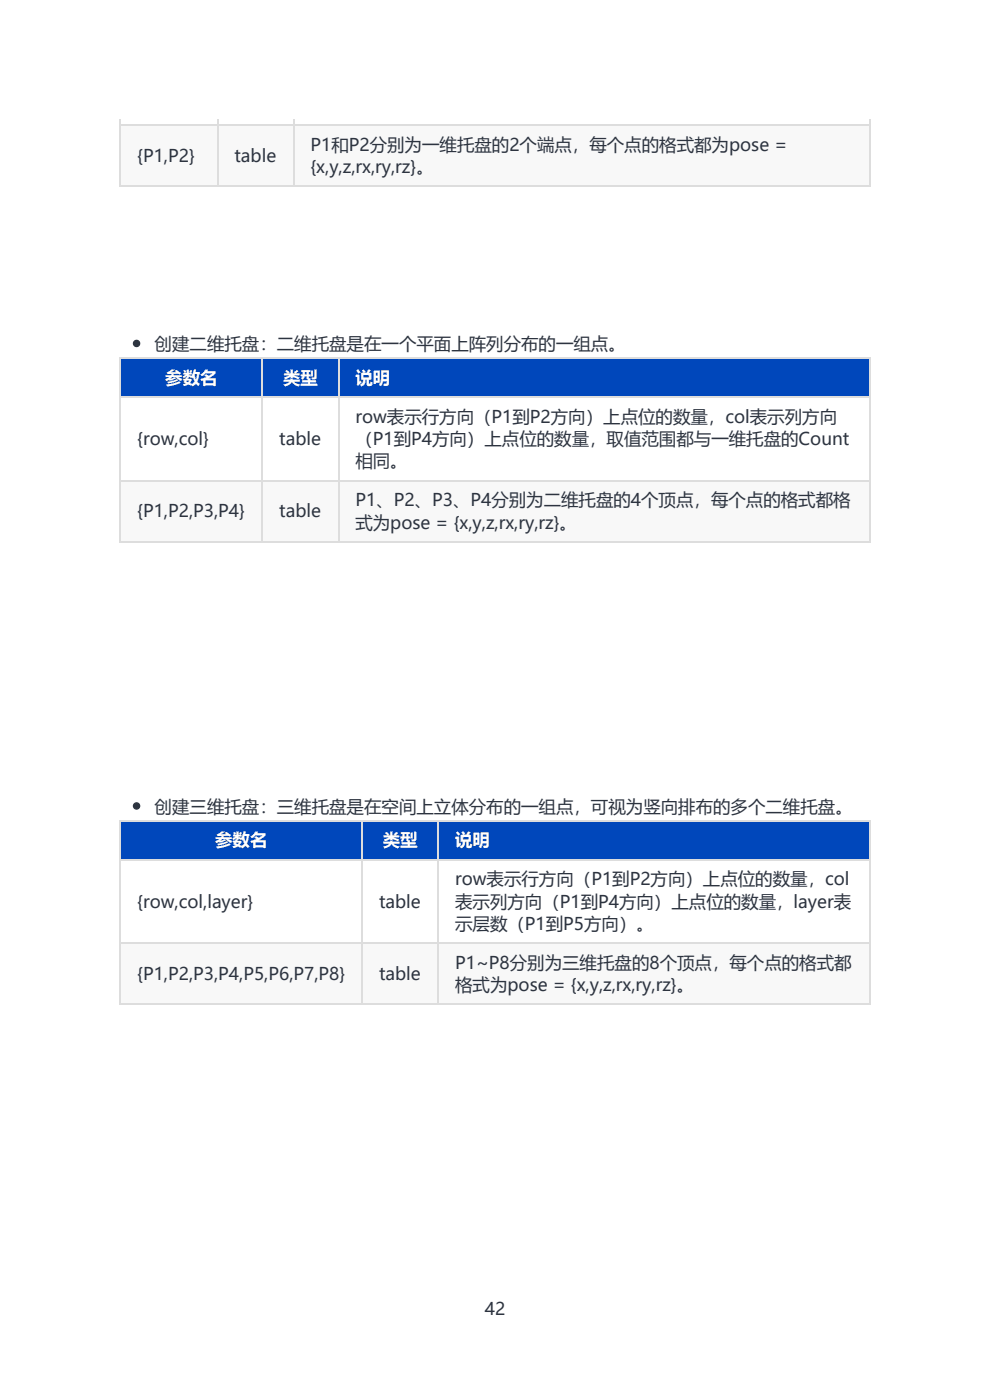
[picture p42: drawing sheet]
<svg xmlns="http://www.w3.org/2000/svg" width="210mm" height="297mm" viewBox="0 0 210 297" stroke-linecap="round" stroke-linejoin="round" font-family="sans-serif">
<defs><g id="words">
<g font-size="3.7" fill="#2d3440">
<text x="29.1" y="34.4">{P1,P2}</text>
<text x="49.7" y="34.4">table</text>
<text x="65.9" y="32">P1和P2分别为一维托盘的2个端点，每个点的格式都为pose =</text>
<text x="65.9" y="36.8">{x,y,z,rx,ry,rz}。</text>
<text x="32.8" y="74.3">创建二维托盘：二维托盘是在一个平面上阵列分布的一组点。</text>
<text x="75.4" y="89.7">row表示行方向（P1到P2方向）上点位的数量，col表示列方向</text>
<text x="29.1" y="94.4">{row,col}</text>
<text x="59.2" y="94.4">table</text>
<text x="75.4" y="94.4">（P1到P4方向）上点位的数量，取值范围都与一维托盘的Count</text>
<text x="75.4" y="99.2">相同。</text>
<text x="75.4" y="107.4">P1、P2、P3、P4分别为二维托盘的4个顶点，每个点的格式都格</text>
<text x="29.1" y="109.8">{P1,P2,P3,P4}</text>
<text x="59.2" y="109.8">table</text>
<text x="75.4" y="112.1">式为pose = {x,y,z,rx,ry,rz}。</text>
<text x="32.8" y="172.4">创建三维托盘：三维托盘是在空间上立体分布的一组点，可视为竖向排布的多个二维托盘。</text>
<text x="96.5" y="187.8">row表示行方向（P1到P2方向）上点位的数量，col</text>
<text x="29.1" y="192.5">{row,col,layer}</text>
<text x="80.4" y="192.5">table</text>
<text x="96.5" y="192.5">表示列方向（P1到P4方向）上点位的数量，layer表</text>
<text x="96.5" y="197.3">示层数（P1到P5方向）。</text>
<text x="29.1" y="207.9">{P1,P2,P3,P4,P5,P6,P7,P8}</text>
<text x="80.4" y="207.9">table</text>
<text x="96.5" y="205.5">P1~P8分别为三维托盘的8个顶点，每个点的格式都</text>
<text x="96.5" y="210.3">格式为pose = {x,y,z,rx,ry,rz}。</text>
<text x="102.8" y="279">42</text>
</g>
<g font-size="3.7" fill="#fff">
<text x="35.1" y="81.5">参数名</text>
<text x="60" y="81.5">类型</text>
<text x="75.4" y="81.5">说明</text>
<text x="45.6" y="179.6">参数名</text>
<text x="81.2" y="179.6">类型</text>
<text x="96.5" y="179.6">说明</text>
</g>
</g></defs>
<g fill="#f8f8f8">
<path d="M25.4 26.4h20.6v13h-20.6z"/>
<path d="M46 26.4h16.2v13h-16.2z"/>
<path d="M62.2 26.4h122.1v13h-122.1z"/>
</g>
<path d="M25.4 26.6h159.2M25.4 39.5h159.2M25.5 26.4v13.3M46.2 26.4v13.3M62.3 26.4v13.3M184.5 26.4v13.3" fill="none" stroke="#ddd" stroke-width=".26"/>
<g fill="#ddd">
<path d="M62.2 25.3h.2v1.4h-.2z"/>
<path d="M184.3 25.3h.3v1.4h-.3z"/>
</g>
<path d="M46 26.6h16.4" fill="none" stroke="#ddd" stroke-width=".26"/>
<g fill="#ddd">
<path d="M46 25.3h.3v1.4h-.3z"/>
<path d="M62.2 25.3h.2v1.4h-.2z"/>
</g>
<path d="M25.4 26.6h20.9" fill="none" stroke="#ddd" stroke-width=".26"/>
<g fill="#ddd">
<path d="M25.4 25.3h.3v1.4h-.3z"/>
<path d="M46 25.3h.3v1.4h-.3z"/>
</g>
<path d="M25.4 75.9h30.1v8.2h-30.1z" fill="#fff"/>
<path d="M25.4 75.9h30.1v8.2h-30.1z" fill="#0047bb"/>
<path d="M55.5 75.9h16.2v8.2h-16.2z" fill="#fff"/>
<path d="M55.5 75.9h16.2v8.2h-16.2z" fill="#0047bb"/>
<path d="M71.7 75.9h112.6v8.2h-112.6z" fill="#fff"/>
<path d="M71.7 75.9h112.6v8.2h-112.6z" fill="#0047bb"/>
<g fill="#fff">
<path d="M25.4 84.1h30.1v17.7h-30.1z"/>
<path d="M55.5 84.1h16.2v17.7h-16.2z"/>
<path d="M71.7 84.1h112.6v17.7h-112.6z"/>
</g>
<g fill="#f8f8f8">
<path d="M25.4 101.8h30.1v13h-30.1z"/>
<path d="M55.5 101.8h16.2v13h-16.2z"/>
<path d="M71.7 101.8h112.6v13h-112.6z"/>
</g>
<path d="M25.4 76h159.2M25.5 75.9v39.1M55.7 75.9v39.1M71.8 75.9v39.1M184.5 75.9v39.1M25.4 84.2h159.2M25.4 102h159.2M25.4 114.9h159.2" fill="none" stroke="#ddd" stroke-width=".26"/>
<path d="M25.4 174h51.3v8.2h-51.3z" fill="#fff"/>
<path d="M25.4 174h51.3v8.2h-51.3z" fill="#0047bb"/>
<path d="M76.7 174h16.1v8.2h-16.1z" fill="#fff"/>
<path d="M76.7 174h16.1v8.2h-16.1z" fill="#0047bb"/>
<path d="M92.8 174h91.5v8.2h-91.5z" fill="#fff"/>
<path d="M92.8 174h91.5v8.2h-91.5z" fill="#0047bb"/>
<g fill="#fff">
<path d="M25.4 182.2h51.3v17.7h-51.3z"/>
<path d="M76.7 182.2h16.1v17.7h-16.1z"/>
<path d="M92.8 182.2h91.5v17.7h-91.5z"/>
</g>
<g fill="#f8f8f8">
<path d="M25.4 199.9h51.3v13h-51.3z"/>
<path d="M76.7 199.9h16.1v13h-16.1z"/>
<path d="M92.8 199.9h91.5v13h-91.5z"/>
</g>
<path d="M25.4 174.2h159.2M25.5 174v39.2M76.8 174v39.2M93 174v39.2M184.5 174v39.2M25.4 182.4h159.2M25.4 200.1h159.2M25.4 213h159.2" fill="none" stroke="#ddd" stroke-width=".26"/>
<g fill="#2d3440" stroke="#2d3440" stroke-width=".26">
<circle cx="29" cy="72.9" r=".66"/>
<circle cx="29" cy="171" r=".66"/>
</g>
<use href="#words"/>
</svg>
